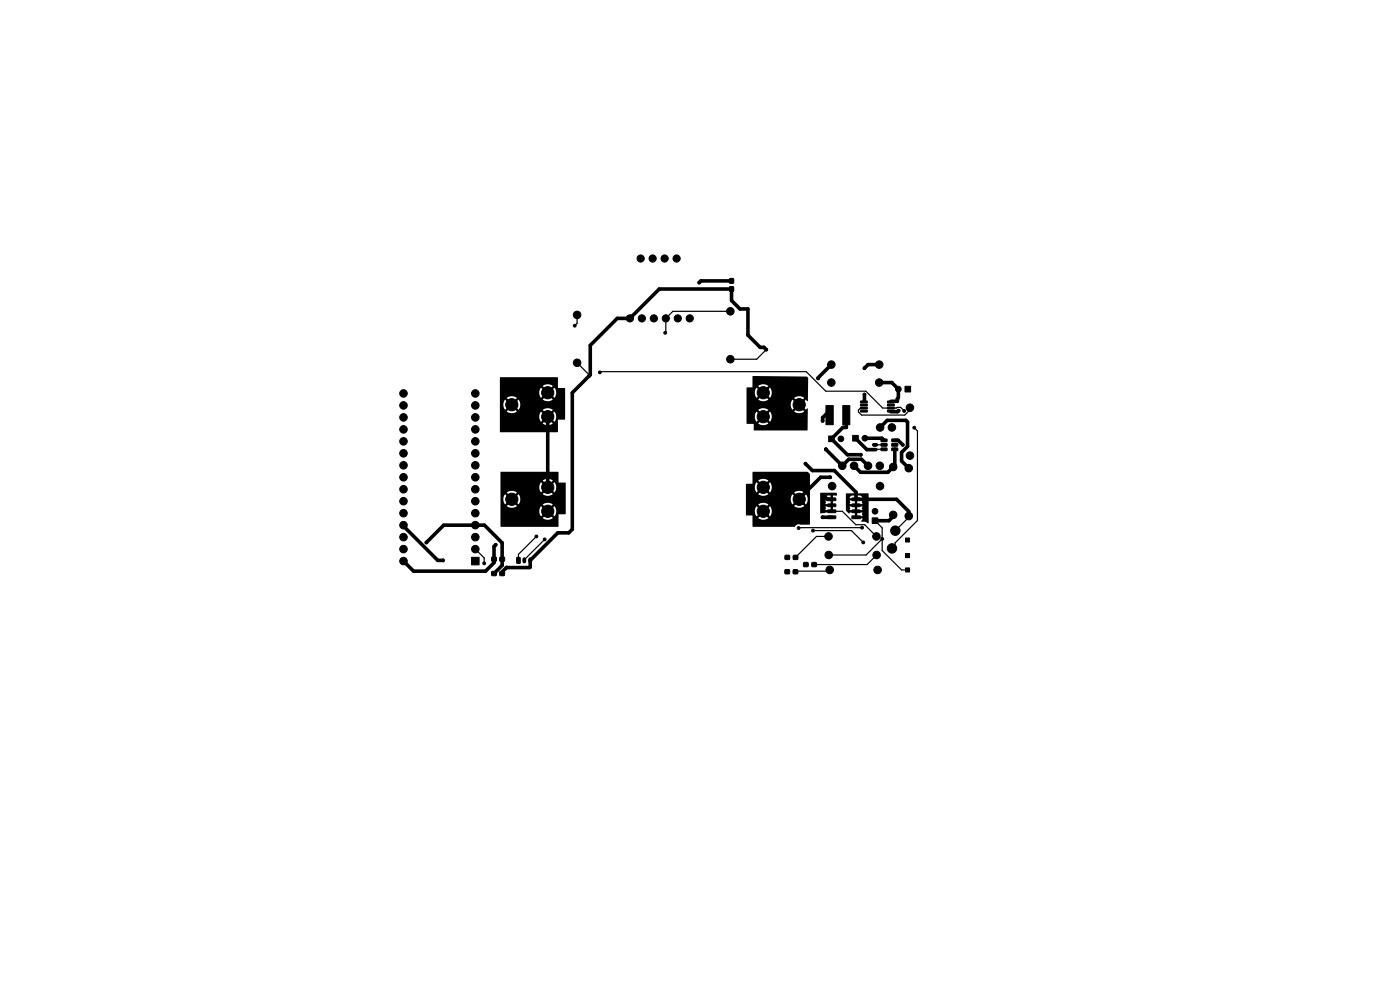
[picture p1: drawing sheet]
<svg xmlns="http://www.w3.org/2000/svg" width="297mm" height="210mm" viewBox="0 0 297 210" stroke-linecap="round" stroke-linejoin="round" font-family="sans-serif">
<g fill="#000" stroke="#000" stroke-width=".21">
<path d="M154.8 60.8h.8v1h-.8zM154.8 59.1h.8v1h-.8zM175.2 86h1.6v4.1h-1.6zM175.8 92.5h1.2v1.2h-1.2zM178.8 86h1.5v4.1h-1.5zM180.9 92.4h1.2v1.2h-1.2zM182.6 85.1h1.4v.3l-1.4 .1zM182.6 85.7h1.4v.3l-1.4 .1zM182.6 86.4h1.4v.3l-1.4 .1zM182.6 87h1.4v.3l-1.4 .1zM186.9 93.2l1.2-.1 .1 .5-1.2 .1zM186.9 94.1h1.2l.1 .5h-1.2z"/>
<path d="M186.9 95.1l1.2-.1 .1 .5-1.2 .1zM188.3 87h1.4v.3l-1.4 .1zM188.3 86.4h1.4v.3l-1.4 .1zM188.3 85.7h1.4v.3l-1.4 .1zM188.3 85.1h1.4v.3l-1.4 .1zM189.2 95.1l1.2-.1 .1 .5-1.3 .1zM189.2 94.1h1.2l.1 .5h-1.3zM189.2 93.2l1.2-.1 .1 .5-1.3 .1zM192 82h1.2v1.1h-1.2zM100 118.2h1.6v1.6h-1.6zM104.3 118.2h1v.8h-1zM106.1 118.2h.9v.8h-.9z"/>
<path d="M109.6 118.3l.6-.1 .2 .1-.1 1.2-.7-.1zM166.6 117.8h.9v.8h-.9zM168.3 117.8h.9v.8h-.9zM170.5 119.4h.9v.8h-.9zM172.3 119.4h.9v.8h-.9zM175.6 109.5l1.6-.1 .1 .5-1.6 .1zM175.6 105.7l1.6-.1 .1 .5-1.6 .1zM175.6 106.9h1.6l.1 .5-1.6 .1zM175.6 108.2h1.6l.1 .5h-1.6zM180.8 105.7l1.6-.1 .1 .5-1.7 .1zM180.8 106.9h1.6l.1 .5-1.7 .1zM180.8 108.2h1.6l.1 .5h-1.7z"/>
<path d="M180.7 109.4h1.8v.6h-1.8zM185 109.9h1.2v1.2h-1.2zM192.1 117.4h.9v.9h-.9zM192.1 114.1h.9v.9h-.9zM104.3 121.3h1v.8h-1zM106.1 121.3h.9v.8h-.9zM166.5 120.9h1v.8h-1zM168.3 120.9h.9v.8h-.9zM192.1 120.5h.9v.8h-.9z"/>
<circle cx="135.9" cy="54.8" r=".76"/>
<circle cx="138.5" cy="54.8" r=".76"/>
<circle cx="141" cy="54.8" r=".76"/>
<circle cx="143.5" cy="54.8" r=".76"/>
<circle cx="148.3" cy="59.9" r=".3"/>
<circle cx="121.9" cy="69.1" r=".3"/>
<circle cx="122.4" cy="66.8" r=".8"/>
<circle cx="122.4" cy="77" r=".8"/>
<circle cx="125" cy="79.8" r=".3"/>
<circle cx="127.3" cy="79" r=".3"/>
<circle cx="133.6" cy="67.5" r=".76"/>
<circle cx="136.2" cy="67.5" r=".76"/>
<circle cx="138.7" cy="67.5" r=".76"/>
<circle cx="141.1" cy="70.6" r=".3"/>
<circle cx="141.2" cy="67.5" r=".76"/>
<circle cx="143.8" cy="67.5" r=".76"/>
<circle cx="146.3" cy="67.5" r=".76"/>
<circle cx="154.9" cy="76.2" r=".8"/>
<circle cx="154.9" cy="66" r=".8"/>
<circle cx="162.6" cy="74.2" r=".3"/>
<circle cx="176.4" cy="77.3" r=".8"/>
<circle cx="183.4" cy="78.1" r=".3"/>
<circle cx="186.5" cy="77.3" r=".8"/>
<circle cx="85.6" cy="98.7" r=".8"/>
<circle cx="85.6" cy="83.5" r=".8"/>
<circle cx="85.6" cy="88.5" r=".8"/>
<circle cx="85.6" cy="91.1" r=".8"/>
<circle cx="85.6" cy="86" r=".8"/>
<circle cx="85.6" cy="96.2" r=".8"/>
<circle cx="85.6" cy="93.6" r=".8"/>
<circle cx="100.8" cy="96.2" r=".8"/>
<circle cx="100.8" cy="86" r=".8"/>
<circle cx="100.8" cy="98.7" r=".8"/>
<circle cx="100.8" cy="88.5" r=".8"/>
<circle cx="100.8" cy="83.5" r=".8"/>
<circle cx="100.8" cy="91.1" r=".8"/>
<circle cx="100.8" cy="93.6" r=".8"/>
<circle cx="108.6" cy="85.9" r="1.3"/>
<circle cx="116.2" cy="88.4" r="1.3"/>
<circle cx="116.2" cy="83.3" r="1.3"/>
<circle cx="161.9" cy="83.3" r="1.3"/>
<circle cx="161.9" cy="88.4" r="1.3"/>
<circle cx="169.5" cy="85.9" r="1.3"/>
<circle cx="170.9" cy="98.4" r=".3"/>
<circle cx="173.6" cy="80.3" r=".3"/>
<circle cx="174.5" cy="89.3" r=".3"/>
<circle cx="175.2" cy="95.3" r=".3"/>
<circle cx="176.4" cy="81.2" r=".8"/>
<circle cx="178.4" cy="93.1" r=".6"/>
<circle cx="178.7" cy="98.8" r=".8"/>
<circle cx="181.2" cy="98.8" r=".8"/>
<circle cx="182.6" cy="96.5" r=".3"/>
<circle cx="183.4" cy="83.7" r=".3"/>
<circle cx="183.5" cy="93" r=".6"/>
<circle cx="184.1" cy="98.8" r=".8"/>
<circle cx="185.4" cy="94.4" r=".3"/>
<circle cx="186.5" cy="81.2" r=".8"/>
<circle cx="186.6" cy="98.8" r=".8"/>
<circle cx="186.7" cy="90.7" r=".8"/>
<circle cx="189.2" cy="90.7" r=".8"/>
<circle cx="189.5" cy="99.1" r=".8"/>
<circle cx="190.6" cy="82.5" r=".6"/>
<circle cx="190.6" cy="87.1" r=".3"/>
<circle cx="191.5" cy="94.4" r=".3"/>
<circle cx="191.8" cy="87.2" r=".3"/>
<circle cx="192.8" cy="99.3" r=".8"/>
<circle cx="193" cy="96.6" r=".8"/>
<circle cx="193" cy="86.5" r=".8"/>
<circle cx="194" cy="90.7" r=".3"/>
<circle cx="85.6" cy="101.2" r=".8"/>
<circle cx="85.6" cy="113.9" r=".8"/>
<circle cx="85.6" cy="103.8" r=".8"/>
<circle cx="85.6" cy="106.3" r=".8"/>
<circle cx="85.6" cy="108.9" r=".8"/>
<circle cx="85.6" cy="111.4" r=".8"/>
<circle cx="85.6" cy="119" r=".8"/>
<circle cx="85.6" cy="116.5" r=".8"/>
<circle cx="90.4" cy="115.1" r=".3"/>
<circle cx="94" cy="118.9" r=".3"/>
<circle cx="100.8" cy="103.8" r=".8"/>
<circle cx="100.8" cy="106.3" r=".8"/>
<circle cx="100.8" cy="111.4" r=".8"/>
<circle cx="100.8" cy="101.2" r=".8"/>
<circle cx="100.8" cy="113.9" r=".8"/>
<circle cx="100.8" cy="116.5" r=".8"/>
<circle cx="100.8" cy="108.9" r=".8"/>
<circle cx="102.7" cy="119.5" r=".3"/>
<circle cx="105.2" cy="115.6" r=".3"/>
<circle cx="108.6" cy="105.9" r="1.3"/>
<circle cx="113.8" cy="113.8" r=".3"/>
<circle cx="115.6" cy="114.4" r=".3"/>
<circle cx="116.2" cy="108.5" r="1.3"/>
<circle cx="116.2" cy="103.4" r="1.3"/>
<circle cx="161.9" cy="108.5" r="1.3"/>
<circle cx="161.9" cy="103.4" r="1.3"/>
<circle cx="169.4" cy="112" r=".3"/>
<circle cx="169.5" cy="105.9" r="1.3"/>
<circle cx="172.5" cy="112.6" r=".3"/>
<circle cx="174.5" cy="109.7" r=".3"/>
<circle cx="174.9" cy="105.3" r=".3"/>
<circle cx="175.8" cy="113.8" r=".8"/>
<circle cx="175.8" cy="117.7" r=".8"/>
<circle cx="176.1" cy="101.2" r=".3"/>
<circle cx="176.5" cy="103.1" r=".8"/>
<circle cx="182.9" cy="111.9" r=".3"/>
<circle cx="183.1" cy="115.1" r=".3"/>
<circle cx="185.6" cy="108.5" r=".6"/>
<circle cx="185.9" cy="113.8" r=".8"/>
<circle cx="186" cy="117.7" r=".8"/>
<circle cx="186.7" cy="103.1" r=".8"/>
<circle cx="187.2" cy="114.3" r=".3"/>
<circle cx="189.2" cy="116.3" r="1"/>
<circle cx="189.5" cy="109.2" r=".8"/>
<circle cx="189.9" cy="112.6" r="1"/>
<circle cx="192.8" cy="109.5" r=".8"/>
<circle cx="107.4" cy="120.4" r=".3"/>
<circle cx="176" cy="120.9" r=".8"/>
<circle cx="186.2" cy="120.9" r=".8"/>
</g>
<path d="M111.2 118.6v.5M112.5 118.6v.5" fill="none" stroke="#000" stroke-width=".8"/>
<g fill="none" stroke="#000" stroke-width=".76">
<path d="M155.2 59.6h-6.5l-.4 .3M162.6 74.2l-.5-.5h-.8l-2.6-2.6v-5.6h-1.7l-1.8-1.7v-2.5h-15.3l-6.3 6.2h-2.7l-5.7 5.8v6.2l-3.8 3.8v29l-.8 .7h-2.3l-5.8 5.9-.1 1.5h-5l-.9 .9v.4M176.4 77.3l-2.8 3M186.5 77.3h-2.4l-.7 .8M116.2 88.4h.1M116.2 88.4v15M170.9 98.4l1.4 1.4h4.7l4.6 4.6v1.5h8.6l2.6 2.6v1M175.2 95.3l3.5 3.5 1.4-1.4h2.7l1.3 1.4M175.2 95.3h.1M176 87.1l-1.5 1.5v.7M179.5 88.1v2.5l-.7 .1-2.4 2.4 3.4 3.4h2.8M181.5 93l2.4 2.4h1.9"/>
<path d="M183.4 83.7v1.4h-.1M183.5 93h3.6l.4 .4M185.4 94.4h.5M186.5 81.2h2.7l1.4 1.4v1.8l-.2 .2v.5h-1.4M186.7 90.7l1.5-1.5h4l.3 .3v5.2l-1.2 1.3v1.8l1.5 1.5M189.8 93.4h.8l.9 1M189.8 95.3h.1M189.8 95.3v3.4l-1.4 1.5h-5.8l-1.4-1.4M190.6 87.1l-.2 .2h-1.4M85.6 111.4v.2l7.3 7.3h1.1M90.4 115.1l3.7-3.7h8.7l3.7 3.8v4.7l-1.7 1.8M105.2 115.6l-.4 .3v3.5l-1.8 1.8h-15.3l-2.1-2.2"/>
<path d="M174.5 109.7h2M174.9 105.3l.6 .6h1M176.1 101.2h-2l-4.6 4.7M189.8 109.2l-1.2 1.3h-3"/>
</g>
<g fill="none" stroke="#000" stroke-width=".25">
<path d="M122.4 66.8v1.8l-.5 .5M122.4 77l2.6 2.5v.3M127.3 79l.1-.2h43.6l4.2 4.2h8.5l3.6 3.6h2.9l.1-.2h.8l.7 .8M154.9 66h-12.2l-1.5 1.5v3l-.1 .1M162.6 74.2l-2.1 2h-5.6M185.9 94.4h1.6M187.5 95.3l-1.7 .1M193.5 86.5l-1.6 1.5h-9.1l-.7-.6v-.4l.4-.4h.8M194 90.7l.6 .7v19l-4.7 4.8v1.2M100.8 116.5l1.9 1.9v1.1M111.2 118.6v.3M113.8 113.8l-3.8 3.8v1.3"/>
<path d="M115.6 114.4l-4.4 4.3M172.5 112.6h8.1l2.5 2.5M175.8 113.8h-2.6l-4.4 4.4M176.5 108.5h2.2l2.8 2.8h1.9l2.5 2.5M182.9 111.9l-13.5 .1M185.6 110.5l1.6 1.5v4.8l4.1 4.1h1.2M186 117.7l-2.1 2.1h-11.2M187.2 114.4v-.1l-3.5 3.4h-7.9M192.8 109.5v.2l-2.9 2.9M176 120.9l-.2 .3h-6.9l-.1 .1"/>
</g>
<path d="M159.7 79.8l11.5 .1 .2 .3v4.8l-.2 .1-.2-.3-.7 .6-.3-.3 .6-.7a1.78 1.78 0 0 0-2.1 0l.6 .7-.4 .3-.6-.6a1.78 1.78 0 0 0 0 2.1l.6-.6 .4 .4-.6 .6a1.78 1.78 0 0 0 2.1 0l-.6-.6 .3-.4 .7 .6 .2-.3 .2 .1-.1 4.6h-11.3l-.1-.1v-1.3l-1.5-.1v-1.4h1.7l.4 1.1 .6-.7 .4 .4-.7 .6a1.78 1.78 0 0 0 2.2 0l-.6-.6 .3-.4 .7 .7a1.78 1.78 0 0 0 0-2.2l-.7 .6-.3-.3 .6-.6a1.78 1.78 0 0 0-2.2 0l.7 .6-.4 .3-.6-.6-.4 1.1h-1.7v-5.1h1.7l.4 1.1 .6-.6 .4 .3-.7 .6a1.78 1.78 0 0 0 2.2 0l-.6-.6 .3-.3 .7 .6a1.78 1.78 0 0 0 0-2.2l-.7 .7-.3-.4 .6-.6a1.78 1.78 0 0 0-2.2 0l.7 .6-.4 .4-.6-.7-.4 1.1h-1.7v-1.1h1.2zM106.1 80.1l12.2-.1 .1 2.3h1.4l.1 .1v6.5l-.1 .1h-1.4l-.1 2.6-12.1 .1-.2-.1v-3.2h8.4l.4 1.1 .6-.7 .3 .4-.6 .6a1.79 1.79 0 0 0 2.2 0l-.7-.6 .4-.4 .6 .7a1.78 1.78 0 0 0 0-2.2l-.6 .6-.4-.3 .7-.6a1.79 1.79 0 0 0-2.2 0l.6 .6-.3 .3-.6-.6-.4 1.1h-8.4v-2.5h.8l.3 1 .7-.6 .3 .4-.6 .6a1.79 1.79 0 0 0 2.2 0l-.7-.6 .4-.4 .6 .6a1.78 1.78 0 0 0 0-2.1l-.6 .6-.4-.3 .7-.7a1.79 1.79 0 0 0-2.2 0l.6 .7-.3 .3-.7-.6-.3 1.1h-.8v-2.6h8.4l.4 1.1 .6-.6 .3 .3-.6 .6a1.79 1.79 0 0 0 2.2 0l-.7-.6 .4-.3 .6 .6a1.78 1.78 0 0 0 0-2.2l-.6 .7-.4-.4 .7-.6a1.79 1.79 0 0 0-2.2 0l.6 .6-.3 .4-.6-.7-.4 1.1h-8.4zM106.2 100.1h12.2l.1 2.3h1.4l.1 .1v6.5l-.1 .1h-1.4v2.6l-12.2 .1-.1-.2v-3.1h8.2l.4 1 .6-.6 .4 .4-.7 .6a1.78 1.78 0 0 0 2.2 0l-.7-.6 .4-.4 .6 .6a1.78 1.78 0 0 0 0-2.1l-.6 .6-.4-.3 .7-.7a1.78 1.78 0 0 0-2.2 0l.7 .7-.4 .3-.6-.6-.4 1.1h-8.2v-2.6h.6l.3 1.1 .7-.6 .3 .3-.6 .7a1.78 1.78 0 0 0 2.2 0l-.7-.7 .4-.3 .6 .6a1.78 1.78 0 0 0 0-2.2l-.6 .7-.4-.4 .7-.6a1.78 1.78 0 0 0-2.2 0l.6 .6-.3 .4-.7-.7-.3 1.1h-.6v-2.5h8.2l.4 1.1 .6-.7 .4 .4-.7 .6a1.78 1.78 0 0 0 2.2 0l-.7-.6 .4-.4 .6 .7a1.78 1.78 0 0 0 0-2.2l-.6 .6-.4-.3 .7-.7a1.78 1.78 0 0 0-2.2 0l.7 .7-.4 .3-.6-.6-.4 1.1h-8.2zM159.7 100.1h11.6l.5 .4v10.7l-.1 .1h-1.9a.93 .93 0 0 0-1.2 .5l-8.9-.1-.1-2.4h-1.3l-.1-.8h1.9l.4 1 .6-.6 .4 .4-.7 .6a1.78 1.78 0 0 0 2.2 0l-.6-.6 .3-.4 .7 .6a1.78 1.78 0 0 0 0-2.1l-.7 .6-.3-.3 .6-.7a1.78 1.78 0 0 0-2.2 0l.7 .7-.4 .3-.6-.6-.4 1.1h-1.9v-2.6h9.5l.4 1.1 .6-.6 .4 .3-.6 .7a1.78 1.78 0 0 0 2.1 0l-.6-.7 .3-.3 .7 .6a1.78 1.78 0 0 0 0-2.2l-.7 .7-.3-.4 .6-.6a1.78 1.78 0 0 0-2.1 0l.6 .6-.4 .4-.6-.7-.4 1.1h-9.5v-2.5h1.9l.4 1.1 .6-.7 .4 .4-.7 .6a1.78 1.78 0 0 0 2.2 0l-.6-.6 .3-.4 .7 .7a1.78 1.78 0 0 0 0-2.2l-.7 .6-.3-.3 .6-.7a1.78 1.78 0 0 0-2.2 0l.7 .7-.4 .3-.6-.6-.4 1.1h-1.9l.1-.8h1.3zM174 104.6h3.5v.5h-.8l-.1 3.6-2.6 .2v-.7h2.2v-.8h-1.1l.1 .4-.1 .4h-1.1v-1.3h2.2v-.7h-1.1l.1 .3-.1 .4h-1.1v-1.2h2.2v-.6l-.7 .1-.4 .5h-1.1zM179.5 104.7h4.8l-.1 6.3-.6-.3h-.9l.3-.7-1.6-.1v-1.2h.5v.8h1.1l-.2-.4 .2-.4h-2.8v.2l-.7-.6 1.9-.1v-.8h.5v.8h1.1l-.2-.4 .2-.4h-2.8l.2 .4-.2 .4h-.7v-1.3h1.9v-.7h.5v.7h1.1l-.2-.3 .2-.4h-2.8l.2 .3-.2 .4h-.7v-1.2h1.9v-.6h.5v.6h1.1l-.2-.3-.4-.3h-1.6l-.4 .3-.2 .3h-.7z" fill="#000"/>
</svg>
